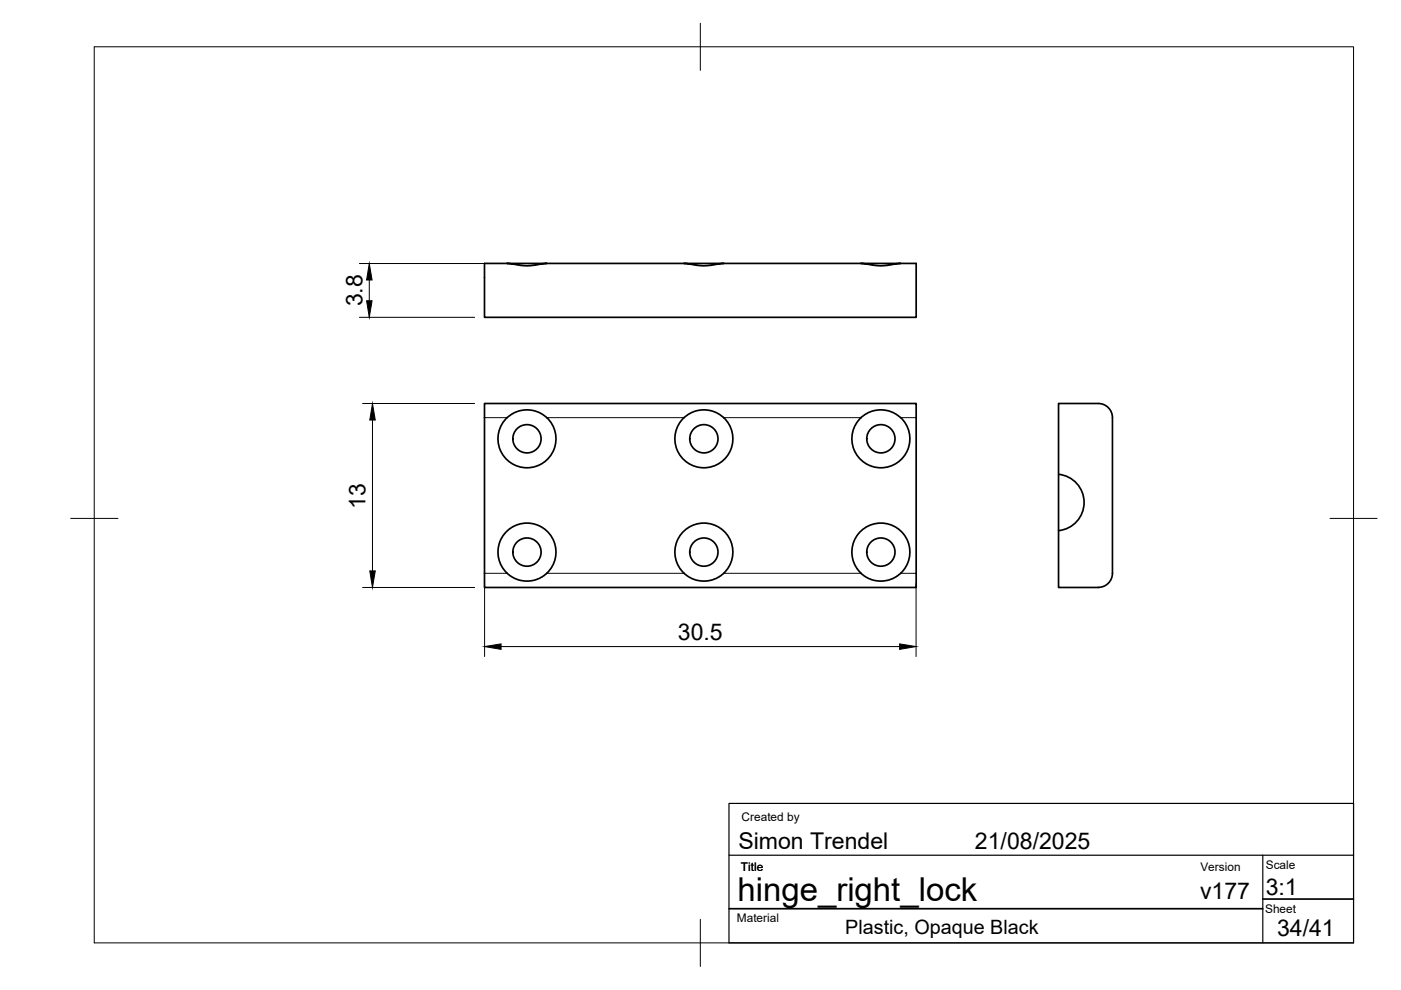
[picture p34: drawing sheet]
<svg xmlns="http://www.w3.org/2000/svg" width="297mm" height="210mm" viewBox="0 0 297 210" stroke-linecap="round" stroke-linejoin="round" font-family="sans-serif">
<defs><g id="words">
<text font-size="7" x="156.4" y="191.1">hinge_right_lock</text>
<g font-size="4.9">
<text x="76.8" y="65" transform="rotate(-90 76.8 65)">3.8</text>
<text x="77.5" y="107.9" transform="rotate(-90 77.5 107.9)">13</text>
<text x="143.7" y="135.6">30.5</text>
<text x="156.5" y="180">Simon Trendel</text>
<text x="206.7" y="180">21/08/2025</text>
<text x="254.4" y="190.6">v177</text>
<text x="268.4" y="189.7">3:1</text>
<text x="270.8" y="198.4">34/41</text>
</g>
<text font-size="4.2" x="179.2" y="198">Plastic, Opaque Black</text>
<g font-size="2.5">
<text x="157.2" y="174.2">Created by</text>
<text x="157.1" y="184.6">Title</text>
<text x="254.5" y="184.6">Version</text>
<text x="268.4" y="184.3">Scale</text>
<text x="156.2" y="195.5">Material</text>
<text x="268.2" y="193.5">Sheet</text>
</g>
</g></defs>
<!-- layer: Visible -->
<g fill="none" stroke="#000" stroke-width=".36">
<path d="M107.5 55.9h8.4l-4 .5zM107.5 55.9h-4.8v11.4h91.5v-11.4h-3.3M115.9 55.9h29.1M145 55.9h8.4l-4 .5zM153.4 55.9h29.1M182.5 55.9h8.4l-4 .5zM102.7 85.5h91.5v39.1h-91.5zM107.5 88.6l1.7-1.2 1-.3 1.2-.2 2.3 .3 1.2 .6 1 .8M107.5 88.5a6.1 6.1 0 0 0-.2 8.8 6.1 6.1 0 0 0 8.8 0 6.1 6.1 0 0 0-.2-8.8M145 88.6l1.7-1.2 1-.3 1.2-.2 2.3 .3 1.2 .6 1 .8M145 88.5a6.1 6.1 0 0 0-.2 8.8 6.1 6.1 0 0 0 8.8 0 6.1 6.1 0 0 0-.2-8.8M182.5 88.6l1.7-1.2 1-.3 1.3-.2 2.2 .3 1.2 .6 1 .8"/>
<path d="M182.6 88.5a6.1 6.1 0 0 0-.2 8.8 6.1 6.1 0 0 0 8.8 0 6.1 6.1 0 0 0-.2-8.8M235.9 88.5a2.99 2.99 0 0 0-3-3h-8.5v39.1h8.5a3 3 0 0 0 3-3.1v-32.9M107.3 112.7a6.1 6.1 0 0 1 10.3 2.5 6.1 6.1 0 0 1-6.9 7.9 6.1 6.1 0 0 1-3.9-9.7zM144.8 112.7a6.1 6.1 0 0 1 10.3 2.5 6.1 6.1 0 0 1-6.9 7.9 6.1 6.1 0 0 1-3.9-9.7zM224.4 100.6a6 6 0 0 1 5.4 5.9 6 6 0 0 1-5.4 6M190.9 121.6l-1.6 1.1-2 .5-1.8-.1-1.7-.6a6.1 6.1 0 0 1-2.1-8.9 6.1 6.1 0 0 1 9.1-1.2 6.1 6.1 0 0 1 .2 9.2"/>
<circle cx="111.7" cy="93" r="3"/>
<circle cx="149.2" cy="93" r="3"/>
<circle cx="186.8" cy="93" r="3"/>
<circle cx="111.7" cy="117.1" r="3"/>
<circle cx="149.2" cy="117.1" r="3"/>
<circle cx="186.8" cy="117.1" r="3"/>
</g>
<!-- layer: Visible Narrow -->
<path d="M102.7 88.6h4.8M115.9 88.6h29.1M153.4 88.6h29.1M190.9 88.6h3.3M102.7 121.6h4.8M115.9 121.6h29.1M153.4 121.6h29.1M190.9 121.6h3.3" fill="none" stroke="#000" stroke-width=".21"/>
<!-- layer: BORDER -->
<path d="M20 9.9h267v190h-267zM148.5 4.9v10M15 109.9h10M282 109.9h10M148.5 194.9v10" fill="none" stroke="#000" stroke-width=".21"/>
<!-- layer: FD_Dimensions -->
<path d="M76.2 55.9h75.1M78.3 59.4v4.4M76.2 67.3h24.4M76.9 85.5h23.7M79 89.1v31.9M76.9 124.6h23.7M102.7 123.6v15.6M106.2 137.1h84.5M194.2 123.6v15.6" fill="none" stroke="#000" stroke-width=".21"/>
<path d="M78.3 55.9l.6 3.5h-1.2zM77.7 63.8h1.2l-.6 3.5zM79 85.5l.6 3.6h-1.2zM78.4 121h1.2l-.6 3.6zM102.7 137.1l3.5-.6v1.2zM190.7 136.5l3.5 .6-3.5 .6z" fill="#000" stroke="#000" stroke-width=".21"/>
<!-- layer: TITLEBLOCK -->
<path d="M154.6 170.3h132.4v29.6h-132.4zM154.6 181.3h132.4M267.7 181.3v18.6" fill="none" stroke="#000" stroke-width=".25"/>
<path d="M154.6 192.7h113.1M267.7 190.6h19.3" fill="none" stroke="#000" stroke-width=".36"/>
<use href="#words"/>
</svg>
